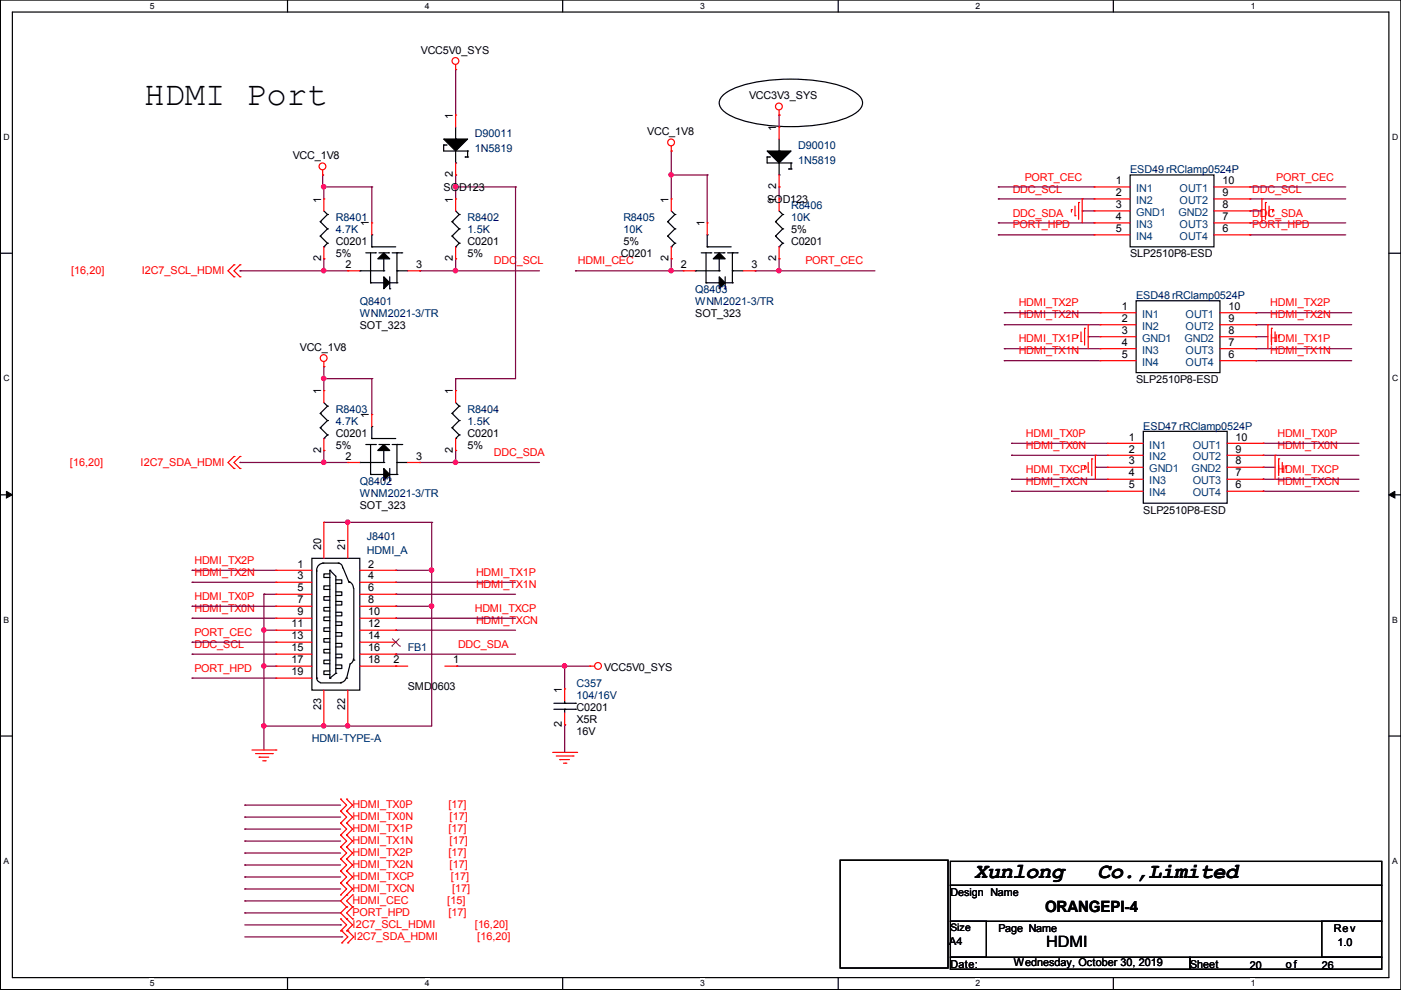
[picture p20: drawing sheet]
<svg xmlns="http://www.w3.org/2000/svg" width="297mm" height="210mm" viewBox="0 0 297 210" stroke-linecap="round" stroke-linejoin="round" font-family="sans-serif">
<defs><g id="words">
<text font-size="7.2" x="30.6" y="22.4">HDMI Port</text>
<g font-size="4.6">
<text x="206.6" y="186.2">Xunlong</text>
<text x="232.7" y="186.2">Co.,Limited</text>
</g>
<g font-size="3.3">
<text x="221.6" y="193.3">ORANGEPI-4</text>
<text x="221.8" y="200.8">HDMI</text>
</g>
<g font-size="2.3">
<text x="89.2" y="11.4">VCC5V0_SYS</text>
<text x="158.8" y="21">VCC3V3_SYS</text>
<text x="96" y="25.2" transform="rotate(-90 96 25.2)">1</text>
<text x="137.2" y="28.6">VCC_1V8</text>
<text x="164.6" y="27.7" transform="rotate(-90 164.6 27.7)">1</text>
<text x="62.1" y="33.7">VCC_1V8</text>
<text x="94.1" y="40.6">SOD123</text>
<text x="96" y="37.6" transform="rotate(-90 96 37.6)">2</text>
<text x="164.6" y="40.1" transform="rotate(-90 164.6 40.1)">2</text>
<text x="236.6" y="39">1</text>
<text x="236.6" y="41.6">2</text>
<text x="259.2" y="39">10</text>
<text x="259.2" y="41.6">9</text>
<text x="68.1" y="42.9" transform="rotate(-90 68.1 42.9)">1</text>
<text x="96" y="42.9" transform="rotate(-90 96 42.9)">1</text>
<text x="141.7" y="42.9" transform="rotate(-90 141.7 42.9)">1</text>
<text x="162.6" y="43.1">SOD123</text>
<text x="164.6" y="42.9" transform="rotate(-90 164.6 42.9)">1</text>
<text x="236.6" y="46.7">4</text>
<text x="236.6" y="44.1">3</text>
<text x="259.2" y="44.1">8</text>
<text x="259.2" y="46.7">7</text>
<text x="71.2" y="52">C0201</text>
<text x="78.2" y="48" transform="rotate(-90 78.2 48)">1</text>
<text x="99.1" y="52">C0201</text>
<text x="132.2" y="52">5%</text>
<text x="149.4" y="48" transform="rotate(-90 149.4 48)">1</text>
<text x="167.7" y="52">C0201</text>
<text x="167.7" y="49.5">5%</text>
<text x="236.6" y="49.2">5</text>
<text x="259.2" y="49.2">6</text>
<text x="68.1" y="55.4" transform="rotate(-90 68.1 55.4)">2</text>
<text x="71.2" y="54.5">5%</text>
<text x="73.2" y="56.8">2</text>
<text x="88.2" y="56.8">3</text>
<text x="96" y="55.4" transform="rotate(-90 96 55.4)">2</text>
<text x="99.1" y="54.5">5%</text>
<text x="131.7" y="54.5">C0201</text>
<text x="141.7" y="55.4" transform="rotate(-90 141.7 55.4)">2</text>
<text x="144.4" y="56.8">2</text>
<text x="159.3" y="56.8">3</text>
<text x="164.6" y="55.4" transform="rotate(-90 164.6 55.4)">2</text>
<text x="239.6" y="54.5">SLP2510P8-ESD</text>
<text x="237.8" y="65.7">1</text>
<text x="260.4" y="65.7">10</text>
<text x="76.3" y="69.8">SOT_323</text>
<text x="147.4" y="67.2">SOT_323</text>
<text x="237.8" y="68.3">2</text>
<text x="237.8" y="70.8">3</text>
<text x="260.4" y="68.3">9</text>
<text x="260.4" y="70.8">8</text>
<text x="63.6" y="74.4">VCC_1V8</text>
<text x="237.8" y="73.3">4</text>
<text x="237.8" y="75.9">5</text>
<text x="260.4" y="73.3">7</text>
<text x="260.4" y="75.9">6</text>
<text x="68.1" y="83.6" transform="rotate(-90 68.1 83.6)">1</text>
<text x="96" y="83.6" transform="rotate(-90 96 83.6)">1</text>
<text x="240.9" y="81.2">SLP2510P8-ESD</text>
<text x="78.2" y="88.7" transform="rotate(-90 78.2 88.7)">1</text>
<text x="71.2" y="92.6">C0201</text>
<text x="71.2" y="95.2">5%</text>
<text x="99.1" y="92.6">C0201</text>
<text x="99.1" y="95.2">5%</text>
<text x="239.4" y="93.4">1</text>
<text x="239.4" y="95.9">2</text>
<text x="262" y="93.4">10</text>
<text x="262" y="95.9">9</text>
<text x="68.1" y="96" transform="rotate(-90 68.1 96)">2</text>
<text x="73.2" y="97.5">2</text>
<text x="88.2" y="97.5">3</text>
<text x="96" y="96" transform="rotate(-90 96 96)">2</text>
<text x="239.4" y="101">4</text>
<text x="239.4" y="98.5">3</text>
<text x="262" y="98.5">8</text>
<text x="262" y="101">7</text>
<text x="76.3" y="107.9">SOT_323</text>
<text x="239.4" y="103.6">5</text>
<text x="262" y="103.6">6</text>
<text x="242.4" y="108.9">SLP2510P8-ESD</text>
<text x="68.1" y="116.6" transform="rotate(-90 68.1 116.6)">20</text>
<text x="73.2" y="116.6" transform="rotate(-90 73.2 116.6)">21</text>
<text x="63.1" y="120.3">1</text>
<text x="63.1" y="122.9">3</text>
<text x="63.1" y="125.4">5</text>
<text x="78.1" y="120.3">2</text>
<text x="78.1" y="122.9">4</text>
<text x="78.1" y="125.4">6</text>
<text x="63.1" y="127.9">7</text>
<text x="63.1" y="130.5">9</text>
<text x="78.1" y="127.9">8</text>
<text x="78.1" y="130.5">10</text>
<text x="61.8" y="133">11</text>
<text x="61.8" y="135.6">13</text>
<text x="78.1" y="133">12</text>
<text x="78.1" y="135.6">14</text>
<text x="61.8" y="138.1">15</text>
<text x="61.8" y="140.6">17</text>
<text x="61.8" y="143.2">19</text>
<text x="78.1" y="138.1">16</text>
<text x="78.1" y="140.6">18</text>
<text x="83.4" y="140.6">2</text>
<text x="96.1" y="140.6">1</text>
<text x="128.1" y="142.2">VCC5V0_SYS</text>
<text x="86.4" y="146.2">SMD0603</text>
<text x="119.1" y="146.8" transform="rotate(-90 119.1 146.8)">1</text>
<text x="68.1" y="150.6" transform="rotate(-90 68.1 150.6)">23</text>
<text x="73.2" y="150.6" transform="rotate(-90 73.2 150.6)">22</text>
<text x="119.1" y="154.2" transform="rotate(-90 119.1 154.2)">2</text>
<text x="122.3" y="150.8">C0201</text>
<text x="122.3" y="153.3">X5R</text>
<text x="122.3" y="155.9">16V</text>
<text x="201.5" y="189.9">Design Name</text>
<text x="211.7" y="197.5">Page Name</text>
<text x="282.8" y="197.5">Rev</text>
<text x="201.3" y="200.3">A4</text>
<text x="283.5" y="200.6">1.0</text>
<text x="201.5" y="205.2">Date:</text>
<text x="215" y="204.9">Wednesday, October 30, 2019</text>
<text x="252.3" y="205.2">Sheet</text>
<text x="265" y="205.4">20</text>
<text x="272.6" y="205.2">o f</text>
<text x="280.2" y="205.4">26</text>
</g>
<g font-size="2.3" fill="#00007f">
<text x="100.7" y="29.1">D90011</text>
<text x="100.7" y="32.2">1N5819</text>
<text x="169.2" y="31.7">D90010</text>
<text x="169.2" y="34.7">1N5819</text>
<text x="239.6" y="36.8">ESD49 rRClamp0524P</text>
<text x="71.2" y="46.9">R8401</text>
<text x="99.1" y="46.9">R8402</text>
<text x="132.2" y="46.9">R8405</text>
<text x="167.7" y="44.4">R8406</text>
<text x="167.7" y="46.9">10K</text>
<text x="71.2" y="49.5">4.7K</text>
<text x="99.1" y="49.5">1.5K</text>
<text x="132.2" y="49.5">10K</text>
<text x="76.3" y="64.7">Q8401</text>
<text x="147.4" y="62.2">Q8403</text>
<text x="147.4" y="64.7">WNM2021-3/TR</text>
<text x="240.9" y="63.4">ESD48 rRClamp0524P</text>
<text x="76.3" y="67.2">WNM2021-3/TR</text>
<text x="71.2" y="87.6">R8403</text>
<text x="99.1" y="87.6">R8404</text>
<text x="71.2" y="90.1">4.7K</text>
<text x="99.1" y="90.1">1.5K</text>
<text x="242.4" y="91.1">ESD47 rRClamp0524P</text>
<text x="76.3" y="102.8">Q8402</text>
<text x="76.3" y="105.3">WNM2021-3/TR</text>
<text x="77.8" y="114.5">J8401</text>
<text x="77.8" y="117.5">HDMI_A</text>
<text x="86.4" y="138.1">FB1</text>
<text x="122.3" y="145.7">C357</text>
<text x="122.3" y="148.3">104/16V</text>
<text x="66.1" y="157.4">HDMI-TYPE-A</text>
</g>
<g font-size="2.3" fill="#f00">
<text x="214.7" y="40.8">DDC_SCL</text>
<text x="217.3" y="38.3">PORT_CEC</text>
<text x="265.5" y="40.8">DDC_SCL</text>
<text x="270.6" y="38.3">PORT_CEC</text>
<text x="214.7" y="45.9">DDC_SDA</text>
<text x="265.5" y="45.9">DDC_SDA</text>
<text x="214.7" y="48.4">PORT_HPD</text>
<text x="265.5" y="48.4">PORT_HPD</text>
<text x="15.1" y="58.1">[16,20]</text>
<text x="30.1" y="58.1">I2C7_SCL_HDMI</text>
<text x="104.7" y="56.1">DDC_SCL</text>
<text x="122.5" y="56.1">HDMI_CEC</text>
<text x="170.8" y="56.1">PORT_CEC</text>
<text x="216" y="65">HDMI_TX2P</text>
<text x="269.3" y="65">HDMI_TX2P</text>
<text x="216" y="67.5">HDMI_TX2N</text>
<text x="269.3" y="67.5">HDMI_TX2N</text>
<text x="216" y="72.6">HDMI_TX1P</text>
<text x="216" y="75.1">HDMI_TX1N</text>
<text x="269.3" y="72.6">HDMI_TX1P</text>
<text x="269.3" y="75.1">HDMI_TX1N</text>
<text x="217.5" y="92.6">HDMI_TX0P</text>
<text x="217.5" y="95.2">HDMI_TX0N</text>
<text x="270.8" y="95.2">HDMI_TX0N</text>
<text x="270.8" y="92.6">HDMI_TX0P</text>
<text x="14.8" y="98.7">[16,20]</text>
<text x="29.8" y="98.7">I2C7_SDA_HDMI</text>
<text x="104.7" y="96.7">DDC_SDA</text>
<text x="217.5" y="100.3">HDMI_TXCP</text>
<text x="270.8" y="100.3">HDMI_TXCP</text>
<text x="217.5" y="102.8">HDMI_TXCN</text>
<text x="270.8" y="102.8">HDMI_TXCN</text>
<text x="41.2" y="119.6">HDMI_TX2P</text>
<text x="41.2" y="122.1">HDMI_TX2N</text>
<text x="100.9" y="122.1">HDMI_TX1P</text>
<text x="100.9" y="124.6">HDMI_TX1N</text>
<text x="41.2" y="129.7">HDMI_TX0N</text>
<text x="41.2" y="127.2">HDMI_TX0P</text>
<text x="100.7" y="129.7">HDMI_TXCP</text>
<text x="41.2" y="137.3">DDC_SCL</text>
<text x="41.2" y="134.8">PORT_CEC</text>
<text x="97.1" y="137.3">DDC_SDA</text>
<text x="100.9" y="132.3">HDMI_TXCN</text>
<text x="41.2" y="142.4">PORT_HPD</text>
<text x="74.8" y="173.9">HDMI_TX0N</text>
<text x="74.8" y="171.4">HDMI_TX0P</text>
<text x="95.1" y="171.4">[17]</text>
<text x="95.3" y="173.9">[17]</text>
<text x="74.8" y="176.5">HDMI_TX1P</text>
<text x="74.8" y="179">HDMI_TX1N</text>
<text x="95.1" y="176.5">[17]</text>
<text x="95.3" y="179">[17]</text>
<text x="74.8" y="181.5">HDMI_TX2P</text>
<text x="74.8" y="184.1">HDMI_TX2N</text>
<text x="95.1" y="181.5">[17]</text>
<text x="95.3" y="184.1">[17]</text>
<text x="74.8" y="186.6">HDMI_TXCP</text>
<text x="74.8" y="189.2">HDMI_TXCN</text>
<text x="74.8" y="191.7">HDMI_CEC</text>
<text x="94.8" y="191.7">[15]</text>
<text x="95.6" y="186.6">[17]</text>
<text x="95.8" y="189.2">[17]</text>
<text x="74.8" y="194.2">PORT_HPD</text>
<text x="74.8" y="196.8">I2C7_SCL_HDMI</text>
<text x="95.1" y="194.2">[17]</text>
<text x="100.7" y="196.8">[16,20]</text>
<text x="75" y="199.3">I2C7_SDA_HDMI</text>
<text x="101.2" y="199.3">[16,20]</text>
</g>
<g font-size="2.3" fill="#003f7f">
<text x="240.9" y="40.7">IN1</text>
<text x="250.1" y="40.7">OUT1</text>
<text x="240.9" y="43.3">IN2</text>
<text x="240.9" y="45.8">GND1</text>
<text x="249.9" y="45.8">GND2</text>
<text x="250.1" y="43.3">OUT2</text>
<text x="240.9" y="48.4">IN3</text>
<text x="240.9" y="50.9">IN4</text>
<text x="250.1" y="48.4">OUT3</text>
<text x="250.1" y="50.9">OUT4</text>
<text x="242.1" y="67.4">IN1</text>
<text x="242.1" y="69.9">IN2</text>
<text x="251.4" y="67.4">OUT1</text>
<text x="251.4" y="69.9">OUT2</text>
<text x="242.1" y="75">IN3</text>
<text x="242.1" y="77.6">IN4</text>
<text x="242.1" y="72.5">GND1</text>
<text x="251.1" y="72.5">GND2</text>
<text x="251.4" y="75">OUT3</text>
<text x="251.4" y="77.6">OUT4</text>
<text x="243.7" y="95.1">IN1</text>
<text x="252.9" y="95.1">OUT1</text>
<text x="243.7" y="97.6">IN2</text>
<text x="243.7" y="100.2">GND1</text>
<text x="252.6" y="100.2">GND2</text>
<text x="252.9" y="97.6">OUT2</text>
<text x="243.7" y="102.7">IN3</text>
<text x="243.7" y="105.3">IN4</text>
<text x="252.9" y="102.7">OUT3</text>
<text x="252.9" y="105.3">OUT4</text>
</g>
<text font-size="2.2" x="201.5" y="197.5">Size</text>
<g font-size="1.8">
<text x="31.7" y="1.9">5</text>
<text x="90.1" y="1.9">4</text>
<text x="148.4" y="1.9">3</text>
<text x="206.8" y="1.9">2</text>
<text x="265.2" y="1.9">1</text>
<text x=".8" y="29.7">D</text>
<text x="295.1" y="29.7">D</text>
<text x=".8" y="80.9">C</text>
<text x="295.1" y="80.9">C</text>
<text x=".8" y="132.1">B</text>
<text x="295.1" y="132.1">B</text>
<text x=".8" y="183.2">A</text>
<text x="295.1" y="183.2">A</text>
<text x="31.7" y="209.1">5</text>
<text x="90.1" y="209.1">4</text>
<text x="148.4" y="209.1">3</text>
<text x="206.8" y="209.1">2</text>
<text x="265.2" y="209.1">1</text>
</g>
</g></defs>
<path d="M.1 0h296.9v209.8h-296.9zM2.6 2.6h291.9v204.7h-291.9z" fill="none" stroke="#000" stroke-width=".25"/>
<g fill="#fff">
<path d="M31.8 .3h.9v1.9h-.9z"/>
<path d="M31.8 207.5h.9v2h-.9z"/>
</g>
<path d="M61 0v2.6M61 207.3v2.5" fill="none" stroke="#000" stroke-width=".25"/>
<g fill="#fff">
<path d="M90.1 .3h.9v1.9h-.9z"/>
<path d="M90.1 207.5h.9v2h-.9z"/>
</g>
<path d="M119.3 0v2.6M119.3 207.3v2.5" fill="none" stroke="#000" stroke-width=".25"/>
<g fill="#fff">
<path d="M148.4 .3h1v1.9h-1z"/>
<path d="M148.4 207.5h1v2h-1z"/>
</g>
<path d="M177.7 0v2.6M177.7 207.3v2.5" fill="none" stroke="#000" stroke-width=".25"/>
<g fill="#fff">
<path d="M206.8 .3h1v1.9h-1z"/>
<path d="M206.8 207.5h1v2h-1z"/>
</g>
<path d="M236.1 0v2.6M236.1 207.3v2.5" fill="none" stroke="#000" stroke-width=".25"/>
<g fill="#fff">
<path d="M265.2 .3h.9v1.9h-.9z"/>
<path d="M265.2 207.5h.9v2h-.9z"/>
<path d="M.8 28.1h1.1v2h-1.1z"/>
<path d="M295.1 28.1h1.2v2h-1.2z"/>
<path d="M.8 79.3h1.1v1.9h-1.1z"/>
<path d="M295.1 79.3h1.2v1.9h-1.2z"/>
</g>
<path d="M.1 53.7h2.5M294.5 53.7h2.5" fill="none" stroke="#000" stroke-width=".25"/>
<g fill="#fff">
<path d="M.8 130.5h1.1v1.9h-1.1z"/>
<path d="M295.1 130.5h1.1v1.9h-1.1z"/>
</g>
<path d="M.1 104.9h2.5M294.5 104.9h2.5" fill="none" stroke="#000" stroke-width=".25"/>
<path d="M1.4 104.2l1.2 .7-1.2 .7zM294.5 104.9l1.2-.7v1.4z" fill="#000" stroke="#000" stroke-width=".21"/>
<g fill="#fff">
<path d="M.8 181.6h1v2h-1z"/>
<path d="M295.1 181.6h1.1v2h-1.1z"/>
</g>
<g fill="none" stroke="#000" stroke-width=".25">
<path d="M153.5 20a20.3 20.3 0 0 1 10.4-3.1 35.1 35.1 0 0 1 16.3 2 4.1 4.1 0 0 1 2.7 2.9 3.1 3.1 0 0 1-1.8 2.4 25.8 25.8 0 0 1-11.5 2.6 34.1 34.1 0 0 1-14.4-2.1 4.1 4.1 0 0 1-2.7-2.9l.1-.6zM94.1 30.7h.1M94.1 30.7v1.3h5M94.1 30.7h.5M94.6 30.7h.1M96.6 29.5h.1M96.6 34.6h.1M96.6 26.9v2.6M96.6 32v2.6M98.6 33.3h.1M98.6 33.3h.5M99.1 32h.1"/>
<path d="M99.1 33.3h.1M99.1 32v1.3M162.6 33.3h.1M162.6 33.3v1.3h5.1M162.6 33.3h.6M163.2 33.3h.1M165.2 32h.1M165.2 37.1h.1M165.2 29.5v2.5M165.2 34.6v2.5M167.2 35.8h.1M167.2 35.8h.5"/>
<path d="M167.7 34.6h.1M167.7 35.8h.1M167.7 34.6v1.2M239.6 37.1h17.8v15.2h-17.8zM67.9 47h.1M67.9 50.1h.1M67.9 47l1.5 1.5M67.9 50.1l1.5 1.5M68.7 52.3h.1M68.7 44.7l.7 .8M69.4 45.5h.1M69.4 48.5h.1"/>
<path d="M69.4 51.6h.1M69.4 45.5l-1.5 1.5M69.4 48.5l-1.5 1.6M69.4 51.6l-.7 .7M76.3 57.4h.1M76.3 57.4h5.1M77.6 53.6h2M78.6 60h.1M78.6 53.6v6.4M78.6 60h2.8M78.8 52.3h.1M78.8 49.8h.1"/>
<path d="M78.8 52.3h5.1M78.8 49.8v2.5M79.6 53.6h.1M80.3 53.6h2.1M81.4 60h.1M81.4 57.4h.1M81.4 54.9v2.5M82.4 53.6h.1M82.6 58.7v2.5M82.6 60h1.6M83.1 53.6h2.1M84.2 60h.1"/>
<path d="M84.2 53.6h.1M84.2 57.4h.1M84.2 53.6v6.4M84.2 57.4h2.2M85.2 53.6h.1M95.8 47h.1M95.8 50.1h.1M95.8 47l1.6 1.5M95.8 50.1l1.6 1.5M96.6 52.3h.1M96.6 44.7l.8 .8M97.4 45.5h.1"/>
<path d="M97.4 48.5h.1M97.4 51.6h.1M97.4 45.5l-1.6 1.5M97.4 48.5l-1.6 1.6M97.4 51.6l-.8 .7M141.6 47h.1M141.6 50.1h.1M141.6 47l1.5 1.5M141.6 50.1l1.5 1.5M142.3 52.3h.1M142.3 44.7l.8 .8M143.1 45.5h.1"/>
<path d="M143.1 48.5h.1M143.1 51.6h.1M143.1 45.5l-1.5 1.5M143.1 48.5l-1.5 1.6M143.1 51.6l-.8 .7M147.4 57.4h.1M147.4 57.4h5.1M148.7 53.6h2M149.7 60h.1M149.7 60h2.8M149.7 53.6v6.4M149.9 52.3h.1"/>
<path d="M149.9 49.8h.1M149.9 52.3h5.1M149.9 49.8v2.5M150.7 53.6h.1M151.5 53.6h2M152.5 60h.1M152.5 57.4h.1M152.5 54.9v2.5M153.5 53.6h.1M153.8 60h1.5M153.8 58.7v2.5M154.3 53.6h2"/>
<path d="M155.3 60h.1M155.3 53.6h.1M155.3 57.4h.1M155.3 57.4h2.3M155.3 53.6v6.4M156.3 53.6h.1M164.4 47h.1M164.4 50.1h.1M164.4 47l1.5 1.5M164.4 50.1l1.5 1.5M165.2 52.3h.1M165.2 44.7l.7 .8"/>
<path d="M165.9 45.5h.1M165.9 48.5h.1M165.9 51.6h.1M165.9 45.5l-1.5 1.5M165.9 48.5l-1.5 1.6M165.9 51.6l-.7 .7M82.6 61.2h.1M153.8 61.2h.1M240.9 63.8h17.8v15.2h-17.8zM67.9 87.6h.1M67.9 90.7h.1M67.9 87.6l1.5 1.6"/>
<path d="M67.9 90.7l1.5 1.5M68.7 93h.1M68.7 85.4l.7 .7M69.4 86.1h.1M69.4 89.2h.1M69.4 92.2h.1M69.4 86.1l-1.5 1.5M69.4 89.2l-1.5 1.5M69.4 92.2l-.7 .8M76.3 98.1h.1M76.3 98.1h5.1M77.6 94.2h2"/>
<path d="M78.6 94.2v6.4M78.8 93h.1M78.8 90.4h.1M78.8 90.4v2.6M78.8 93h5.1M79.6 94.2h.1M80.3 94.2h2.1M81.4 98.1h.1M81.4 95.5v2.6M82.4 94.2h.1M82.6 99.3v2.6M83.1 94.2h2.1"/>
<path d="M84.2 94.2h.1M84.2 98.1h.1M84.2 94.2v6.4M84.2 98.1h2.2M85.2 94.2h.1M95.8 87.6h.1M95.8 90.7h.1M95.8 87.6l1.6 1.6M95.8 90.7l1.6 1.5M96.6 93h.1M96.6 85.4l.8 .7M97.4 86.1h.1"/>
<path d="M97.4 89.2h.1M97.4 92.2h.1M97.4 86.1l-1.6 1.5M97.4 89.2l-1.6 1.5M97.4 92.2l-.8 .8M242.4 91.5h17.8v15.2h-17.8zM66.1 118.4h10.2v27.9h-10.2zM68.4 119.4h3.3M68.7 119.4a1.49 1.49 0 0 0-1.5 1.8M71.7 119.4a.98 .98 0 0 1 .9 1M71.7 119.4h.1M78.6 100.6h.1"/>
<path d="M78.6 100.6h2.8M81.4 100.6h.1M82.6 101.9h.1M82.6 100.6h1.6M84.2 100.6h.1M67.1 120.9v22.9M69.9 120.9h.1M69.9 121.7h-1.2v.7h1.2M69.9 124.2h-1.2v.8h1.2M69.9 126.5h-1.2v.8h1.2M69.9 128.8h-1.2v.8h1.2M69.9 130.8h-1.2v.8h1.2"/>
<path d="M69.9 133.1h-1.2v.8h1.2M69.9 135.4h-1.2v.8h1.2M69.9 137.7h-1.2v.7h1.2M69.9 140h-1.2v.7h1.2M69.9 120.9v22.9M69.9 120.9l1.3 1.3v20.6M71.2 123h1.3v.7h-1.3M71.2 125.5h1.3v.8h-1.3M71.2 127.5h1.3v.8h-1.3M71.2 129.8h1.3v.8h-1.3M71.2 131.8h1.3v.8h-1.3M71.2 134.1h1.3v.8h-1.3"/>
<path d="M71.2 136.4h1.3v.8h-1.3M71.2 138.7h1.3v.8h-1.3M72.7 120.4l1.3 3.1M74 123.3a1.48 1.48 0 0 1 .9 1.4M74 123.5h.1M74.9 139.7a1.24 1.24 0 0 1-.7 1.1M75 140h.1M75 124.7v15.3M.1 156.1h2.5M67.1 143.8a.97 .97 0 0 0 .8 .9M67.1 143.8h.1M67.9 144.8h4.3"/>
<path d="M69.9 143.8h.1M69.9 142.3h-1.2v.7h1.2M71.2 142.8h.1M71.2 141h1.3v.7h-1.3M71.2 142.8l-1.3 1M72.2 144.8h.1M73.4 143.8a1.23 1.23 0 0 1-1.2 .9M73.5 143.8h.1M74.3 140.7l-.8 3.1M117.4 150.4h4.6M117.4 149.1h4.6M119.7 149.1h.1"/>
<path d="M119.7 150.4h.1M119.7 148.6v.5M119.7 150.4v.7M122 150.4h.1M122 149.1h.1M294.5 156.1h2.5M178.1 182.4h22.9v22.8h-22.9zM201.5 182.6h91.4v5.1h-91.4zM201.5 187.7h91.4v7.6h-91.4zM201.5 195.3h7.6v7.7h-7.6zM280.2 195.3h12.7v7.7h-12.7zM201.5 203h50.8v2.5h-50.8z"/>
<path d="M252.3 203h40.6v2.5h-40.6z"/>
</g>
<g fill="none" stroke="#7f003f" stroke-width=".25">
<path d="M96.6 14.7h.1M96.6 14.7v9.7M68.4 37.1h.1M68.4 39.6h.1M68.4 37.1v2.5M68.4 39.6h10.4M68.7 39.6h.1M68.7 39.6v2.6M78.8 39.6h.1M78.8 39.6v7.7M96.6 37.1h.1M96.6 39.6h.1"/>
<path d="M96.6 37.1v5.1M96.6 39.6h12.7M109.3 39.6h.1M109.3 39.6v40.7h-12.7M142.3 32h.1M142.3 37.1h.1M142.3 32v10.2M142.3 37.1h7.6M149.9 37.1h.1M149.9 37.1v10.2M165.2 39.6h.1M165.2 24.4h.1"/>
<path d="M165.2 24.4v2.5M165.2 39.6v2.6M211.7 39.6h.1M211.7 39.6h20.3M265 39.6h.1M265 39.6h20.3M50.9 57.4h.1M50.9 57.4h22.8M68.7 57.4h.1M68.7 54.9h.1M68.7 54.9v2.5M89 57.4h.1"/>
<path d="M89 57.4h25.4M96.6 57.4h.1M96.6 54.9h.1M96.6 54.9v2.5M122 57.4h.1M122 57.4h22.9M142.3 54.9h.1M142.3 57.4h.1M142.3 54.9v2.5M160.1 57.4h.1M160.1 57.4h25.4M165.2 57.4h.1"/>
<path d="M165.2 54.9h.1M165.2 54.9v2.5M211.7 42.2h.1M211.7 47.3h.1M211.7 49.8h.1M211.7 47.3h20.3M211.7 42.2h20.3M211.7 49.8h20.3M229.4 44.7h.1M229.4 44.7h2.6M265 47.3h.1M265 42.2h.1"/>
<path d="M265 49.8h.1M265 44.7h.1M265 47.3h20.3M265 42.2h20.3M265 49.8h20.3M265 44.7h2.5M68.7 77.7h.1M68.7 77.7v5.1M212.9 68.8h.1M212.9 73.9h.1M212.9 76.5h.1M212.9 66.3h.1"/>
<path d="M212.9 68.8h20.4M212.9 73.9h20.4M212.9 76.5h20.4M212.9 66.3h20.4M230.7 71.4h.1M230.7 71.4h2.6M266.3 66.3h.1M266.3 73.9h.1M266.3 68.8h.1M266.3 76.5h.1M266.3 71.4h.1M266.3 68.8h20.3"/>
<path d="M266.3 73.9h20.3M266.3 76.5h20.3M266.3 66.3h20.3M266.3 71.4h2.5M50.9 98.1h.1M50.9 98.1h22.8M68.7 80.3h.1M68.7 95.5h.1M68.7 98.1h.1M68.7 95.5v2.6M68.7 80.3h10.1M78.8 80.3h.1"/>
<path d="M78.8 80.3v7.6M89 98.1h.1M89 98.1h25.4M96.6 95.5h.1M96.6 98.1h.1M96.6 80.3h.1M96.6 80.3v2.5M96.6 95.5v2.6M214.5 94h.1M214.5 96.5h.1M214.5 96.5h20.3M214.5 94h20.3"/>
<path d="M232.2 99.1h.1M232.2 99.1h2.6M267.8 96.5h.1M267.8 94h.1M267.8 99.1h.1M267.8 96.5h20.3M267.8 94h20.3M267.8 99.1h2.5M68.7 110.8h.1M68.7 110.8h22.8M73.7 110.8h.1M91.5 110.8h.1"/>
<path d="M91.5 110.8v43.1h-35.5M214.5 104.2h.1M214.5 101.6h.1M214.5 104.2h20.3M214.5 101.6h20.3M267.8 104.2h.1M267.8 101.6h.1M267.8 104.2h20.3M267.8 101.6h20.3M40.7 131.1h.1M40.7 138.7h.1M40.7 120.9h.1"/>
<path d="M40.7 123.5h.1M40.7 128.5h.1M40.7 136.2h.1M40.7 131.1h17.8M40.7 138.7h17.8M40.7 120.9h17.8M40.7 123.5h17.8M40.7 128.5h17.8M40.7 136.2h17.8M56 133.6h.1M56 126h.1M56 126v33"/>
<path d="M56 133.6h2.5M56 126h2.5M83.9 133.6h.1M83.9 131.1h.1M83.9 123.5h.1M83.9 138.7h.1M83.9 126h.1M83.9 120.9h.1M83.9 128.5h.1M83.9 131.1h25.4M83.9 138.7h25.4M83.9 120.9h7.6"/>
<path d="M83.9 123.5h25.4M83.9 133.6h25.4M83.9 128.5h7.6M83.9 126h25.4M91.5 120.9h.1M91.5 128.5h.1M40.7 143.8h.1M40.7 143.8h17.8M56 153.9h.1M56 141.2h.1M56 141.2h2.5M68.7 153.9h.1"/>
<path d="M73.7 153.9h.1M96.9 141.2h.1M96.9 141.2h28.2M119.7 153.7h.1M119.7 141.2h.1M119.7 141.2v4.9M119.7 153.7v5.8M51.9 170.7h.1M51.9 173.2h.1M51.9 175.8h.1M51.9 178.3h.1M51.9 170.7h20.3"/>
<path d="M51.9 173.2h20.3M51.9 175.8h20.3M51.9 178.3h20.3M51.9 180.9h.1M51.9 183.4h.1M51.9 185.9h.1M51.9 188.5h.1M51.9 193.6h.1M51.9 191h.1M51.9 180.9h20.3M51.9 183.4h20.3M51.9 185.9h20.3"/>
<path d="M51.9 188.5h20.3M51.9 193.6h20.3M51.9 196.1h20.3M51.9 198.6h20.6M51.9 191h20.3M72.2 196.1h.1M72.5 198.6h.1"/>
</g>
<g fill="#f0f" stroke="#f0f" stroke-width=".25">
<circle cx="96.6" cy="57.4" r=".47"/>
<circle cx="68.6" cy="57.4" r=".47"/>
<circle cx="96.6" cy="98" r=".47"/>
<circle cx="68.6" cy="98" r=".47"/>
<circle cx="68.6" cy="80.2" r=".47"/>
<circle cx="96.6" cy="39.6" r=".47"/>
<circle cx="142.3" cy="37.1" r=".47"/>
<circle cx="142.3" cy="57.4" r=".47"/>
<circle cx="165.1" cy="57.4" r=".47"/>
<circle cx="91.5" cy="120.9" r=".47"/>
<circle cx="68.6" cy="153.9" r=".47"/>
<circle cx="55.9" cy="153.9" r=".47"/>
<circle cx="55.9" cy="141.2" r=".47"/>
<circle cx="91.5" cy="128.5" r=".47"/>
<circle cx="73.7" cy="110.7" r=".47"/>
<circle cx="55.9" cy="133.6" r=".47"/>
<circle cx="73.7" cy="153.9" r=".47"/>
<circle cx="68.6" cy="39.6" r=".47"/>
<circle cx="119.7" cy="141.2" r=".47"/>
</g>
<g fill="none" stroke="#f00" stroke-width=".25">
<path d="M96.6 14.7h.1M96.6 13.7v1M68.4 37.1h.1M68.4 36.1v1M96.6 24.4h.1M96.6 37.1h.1M96.6 24.4v2.5M96.6 34.6v2.5M142.3 32h.1M142.3 31v1M165.2 24.4h.1M165.2 26.9h.1"/>
<path d="M165.2 39.6h.1M165.2 23.4v1M165.2 26.9v2.6M165.2 37.1v2.5M232 39.6h.1M232 39.6h7.6M257.4 39.6h7.6M265 39.6h.1M49.6 56.1h.1M49.6 58.7h.1M49.6 56.1l-1.3 1.3 1.3 1.3M50.9 56.1h.1"/>
<path d="M50.9 58.7h.1M50.9 56.1l-1.3 1.3 1.3 1.3M68.7 42.2h.1M68.7 54.9h.1M68.7 42.2v2.5M68.7 52.3v2.6M73.7 57.4h.1M73.7 57.4h2.6M78.8 47.3h.1M78.8 47.3v2.5M86.4 57.4h2.6M89 57.4h.1"/>
<path d="M96.6 42.2h.1M96.6 54.9h.1M96.6 42.2v2.5M96.6 52.3v2.6M142.3 42.2h.1M142.3 54.9h.1M142.3 42.2v2.5M142.3 52.3v2.6M144.9 57.4h.1M144.9 57.4h2.5M149.9 47.3h.1M149.9 47.3v2.5"/>
<path d="M157.6 57.4h2.5M160.1 57.4h.1M165.2 42.2h.1M165.2 54.9h.1M165.2 42.2v2.5M165.2 52.3v2.6M227.2 44.5h.1M227.2 44.5v.5M227.9 45.7h.1M227.9 43.7v2M228.7 42.9h.1M228.7 42.9v3.6"/>
<path d="M229.4 42.2h.1M229.4 42.2v5.1M232 42.2h.1M232 47.3h.1M232 49.8h.1M232 44.7h.1M232 42.2h7.6M232 47.3h7.6M232 49.8h7.6M232 44.7h7.6M257.4 42.2h7.6M257.4 47.3h7.6"/>
<path d="M257.4 49.8h7.6M257.4 44.7h7.6M265 42.2h.1M265 44.7h.1M265 47.3h.1M265 49.8h.1M267.5 42.2h.1M267.5 42.2v5.1M268.3 42.9h.1M268.3 42.9v3.6M269.1 45.7h.1M269.1 43.7v2"/>
<path d="M269.8 44.5h.1M269.8 44.5v.5M68.7 77.7h.1M68.7 76.7v1M228.4 71.1h.1M228.4 71.1v.5M229.2 72.4h.1M229.2 70.4v2M230 69.6h.1M230 69.6v3.6M230.7 68.8h.1M230.7 68.8v5.1"/>
<path d="M233.3 66.3h.1M233.3 68.8h.1M233.3 73.9h.1M233.3 76.5h.1M233.3 71.4h.1M233.3 66.3h7.6M233.3 68.8h7.6M233.3 73.9h7.6M233.3 76.5h7.6M233.3 71.4h7.6M258.7 66.3h7.6M258.7 68.8h7.6"/>
<path d="M258.7 73.9h7.6M258.7 76.5h7.6M258.7 71.4h7.6M266.3 66.3h.1M266.3 68.8h.1M266.3 71.4h.1M266.3 73.9h.1M266.3 76.5h.1M268.8 68.8h.1M268.8 68.8v5.1M269.6 69.6h.1M269.6 69.6v3.6"/>
<path d="M270.3 72.4h.1M270.3 70.4v2M271.1 71.1h.1M271.1 71.1v.5M49.6 96.8h.1M49.6 99.3h.1M49.6 96.8l-1.3 1.3 1.3 1.2M50.9 96.8h.1M50.9 99.3h.1M50.9 96.8l-1.3 1.3 1.3 1.2M68.7 82.8h.1M68.7 95.5h.1"/>
<path d="M68.7 82.8v2.6M68.7 93v2.5M73.7 98.1h.1M73.7 98.1h2.6M78.8 87.9h.1M78.8 87.9v2.5M86.4 98.1h2.6M89 98.1h.1M96.6 82.8h.1M96.6 95.5h.1M96.6 82.8v2.6M96.6 93v2.5"/>
<path d="M230 98.8h.1M230 98.8v.5M230.7 98.1v2M231.5 97.3h.1M231.5 97.3v3.6M232.2 96.5h.1M232.2 96.5v5.1M234.8 94h.1M234.8 96.5h.1M234.8 99.1h.1M234.8 94h7.6M234.8 96.5h7.6"/>
<path d="M234.8 99.1h7.6M260.2 94h7.6M260.2 96.5h7.6M260.2 99.1h7.6M267.8 94h.1M267.8 96.5h.1M267.8 99.1h.1M270.3 96.5h.1M270.3 96.5v5.1M271.1 97.3h.1M271.1 97.3v3.6M271.9 98.1v2"/>
<path d="M272.6 98.8h.1M272.6 98.8v.5M68.7 110.8h.1M68.7 110.8v7.6M73.7 110.8h.1M73.7 110.8v7.6M230.7 100.1h.1M234.8 101.6h.1M234.8 104.2h.1M234.8 101.6h7.6M234.8 104.2h7.6M260.2 101.6h7.6"/>
<path d="M260.2 104.2h7.6M267.8 101.6h.1M267.8 104.2h.1M271.9 100.1h.1M58.5 120.9h.1M58.5 123.5h.1M58.5 126h.1M58.5 128.5h.1M58.5 131.1h.1M58.5 133.6h.1M58.5 136.2h.1M58.5 138.7h.1"/>
<path d="M58.5 120.9h7.6M58.5 123.5h7.6M58.5 126h7.6M58.5 128.5h7.6M58.5 131.1h7.6M58.5 133.6h7.6M58.5 136.2h7.6M58.5 138.7h7.6M76.3 120.9h7.6M76.3 123.5h7.6M76.3 126h7.6M76.3 128.5h7.6"/>
<path d="M76.3 131.1h7.6M76.3 133.6h7.6M76.3 136.2h7.6M76.3 138.7h7.6M83.9 120.9h.1M83.9 123.5h.1M83.9 126h.1M83.9 128.5h.1M83.9 131.1h.1M83.9 133.6h.1M83.9 136.2h.1M83.9 138.7h.1"/>
<path d="M53.4 159h5.1M54.2 159.8h3.5M57.7 159.8h.1M58.5 159h.1M58.5 141.2h.1M58.5 143.8h.1M58.5 141.2h7.6M58.5 143.8h7.6M68.7 153.9h.1M68.7 146.3v7.6M73.7 153.9h.1M73.7 146.3v7.6"/>
<path d="M76.3 141.2h10.1M83.9 141.2h.1M94.3 141.2h2.6M96.9 141.2h.1M117.2 159.5h5.1M119.7 146.1h.1M119.7 153.7h.1M119.7 146.1v2.5M119.7 151.1v2.6M122.3 159.5h.1M125.1 141.2h.1M125.1 141.2h1"/>
<path d="M54.9 160.5h.1M54.9 160.5h2.1M55.7 161.3h.5M56.2 161.3h.1M72.2 174.5h.1M72.2 172h.1M72.2 169.4h.1M72.2 177.1h.1M72.2 179.6h.1M72.2 172l1.3 1.2-1.3 1.3M72.2 169.4l1.3 1.3-1.3 1.3M72.2 174.5l1.3 1.3-1.3 1.3"/>
<path d="M72.2 177.1l1.3 1.2-1.3 1.3M72.2 179.6l1.3 1.3-1.3 1.2M73.5 174.5h.1M73.5 172h.1M73.5 169.4h.1M73.5 177.1h.1M73.5 179.6h.1M73.5 172l1.3 1.2-1.3 1.3M73.5 169.4l1.3 1.3-1.3 1.3M73.5 174.5l1.3 1.3-1.3 1.3M73.5 177.1l1.3 1.2-1.3 1.3M73.5 179.6l1.3 1.3-1.3 1.2"/>
<path d="M117.9 160.3h3.6M118.7 161.1h.1M118.7 161.1h2M119.5 161.8h.5M120 161.8h.1M121.5 160.3h.1M72.2 182.1h.1M72.2 184.7h.1M72.2 187.2h.1M72.2 189.8h.1M72.2 194.8h.1M72.2 197.4h.1"/>
<path d="M72.2 182.1l1.3 1.3-1.3 1.3M72.2 184.7l1.3 1.2-1.3 1.3M72.2 187.2l1.3 1.3-1.3 1.3M72.2 194.8l1.3 1.3-1.3 1.3M72.5 197.4h.1M72.5 199.9h.1M72.5 197.4l1.2 1.2-1.2 1.3M73.5 182.1h.1M73.5 184.7h.1M73.5 187.2h.1M73.5 189.8h.1M73.5 192.3h.1"/>
<path d="M73.5 194.8h.1M73.5 197.4h.1M73.5 182.1l1.3 1.3-1.3 1.3M73.5 184.7l1.3 1.2-1.3 1.3M73.5 187.2l1.3 1.3-2.6 2.5 1.3 1.3M73.5 192.3l-1.3 1.3 2.6 2.5-1.3 1.3M73.7 197.4h.1M73.7 199.9h.1M73.7 197.4l1.3 1.2-1.3 1.3M74.8 194.8h.1M74.8 192.3h.1M74.8 189.8h.1"/>
<path d="M74.8 192.3l-1.3 1.3 1.3 1.2M74.8 189.8l-1.3 1.2 1.3 1.3"/>
<circle cx="96.6" cy="12.9" r=".72"/>
<circle cx="68.4" cy="35.3" r=".72"/>
<circle cx="142.3" cy="30.2" r=".72"/>
<circle cx="165.1" cy="22.6" r=".72"/>
<circle cx="68.6" cy="75.9" r=".72"/>
<circle cx="126.8" cy="141.2" r=".72"/>
</g>
<path d="M94.1 29.5h5l-2.5 2.5zM162.6 32h5.1l-2.5 2.6zM81.4 53.6l1.2 1.3h-2.5zM81.4 58.7l1.2 1.3-1.2 1.2zM152.5 53.6l1.3 1.3h-2.6zM152.5 58.7l1.3 1.3-1.3 1.2zM81.4 94.2l1.2 1.3h-2.5zM81.4 99.3l1.2 1.3-1.2 1.3z" fill="#000" stroke="#000" stroke-width=".25"/>
<path d="M83.1 137h.1M83.1 135.4l1.7 1.6M84.7 135.4l-1.6 1.6M84.8 137h.1" fill="none" stroke="#7f3f00" stroke-width=".21"/>
<use href="#words"/>
</svg>
